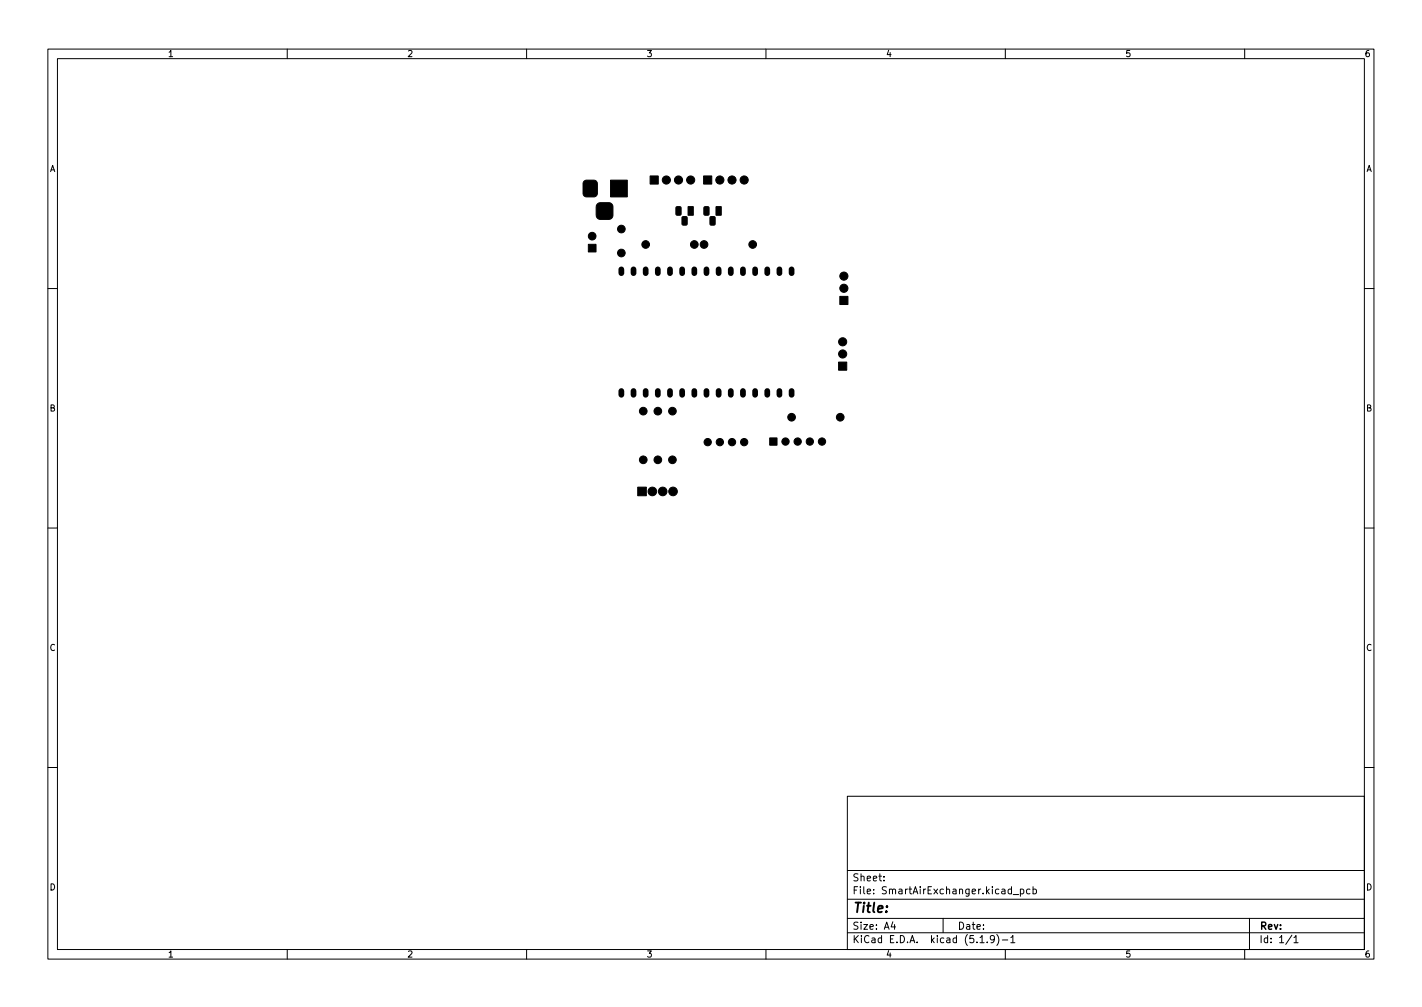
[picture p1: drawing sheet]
<svg xmlns="http://www.w3.org/2000/svg" width="297mm" height="210mm" viewBox="0 0 297 210" stroke-linecap="round" stroke-linejoin="round" font-family="sans-serif">
<defs><g id="words">
<text font-size="2.8" x="178" y="190.6">Title:</text>
<g font-size="2.1">
<text x="178" y="184">Sheet:</text>
<text x="178" y="186.7">File: SmartAirExchanger.kicad_pcb</text>
<text x="178" y="196.9">KiCad E.D.A. kicad (5.1.9)-1</text>
<text x="178" y="194.1">Size: A4</text>
<text x="200" y="194.1">Date:</text>
<text x="263" y="194.1">Rev:</text>
<text x="263" y="196.9">Id: 1/1</text>
</g>
<g font-size="1.8">
<text x="35" y="11.9">1</text>
<text x="85" y="11.9">2</text>
<text x="135" y="11.9">3</text>
<text x="185" y="11.9">4</text>
<text x="235" y="11.9">5</text>
<text x="285" y="11.9">6</text>
<text x="10.3" y="35.9">A</text>
<text x="285.3" y="35.9">A</text>
<text x="10.3" y="85.9">B</text>
<text x="285.3" y="85.9">B</text>
<text x="10.3" y="135.9">C</text>
<text x="285.3" y="135.9">C</text>
<text x="10.3" y="185.9">D</text>
<text x="285.3" y="185.9">D</text>
<text x="35" y="199.9">1</text>
<text x="85" y="199.9">2</text>
<text x="135" y="199.9">3</text>
<text x="185" y="199.9">4</text>
<text x="235" y="199.9">5</text>
<text x="285" y="199.9">6</text>
</g>
</g></defs>
<g fill="none" stroke="#000" stroke-width=".21">
<path d="M10 10.2h277v190.1h-277zM12 12.2h273v186.1h-273zM60 10.2v2M110 10.2v2M160 10.2v2M210 10.2v2M260 10.2v2M10 60.2h2M285 60.2h2M10 110.2h2M285 110.2h2M10 160.2h2"/>
<path d="M177 166.3h108v32h-108zM285 160.2h2M60 198.3v2M110 198.3v2M160 198.3v2M177 194.8h108M177 191.8h108M177 187.8h108M177 181.8h108M184.6 183.8v.1M184.6 183v.1M186.5 192.5l-.4 1h1"/>
<path d="M186.9 193v1M197 191.8v3M204.7 195.8l.4-.5v1.5M204.7 196.8h.9M206.2 196.7v.1M207.7 196l-.3 .3-.4-.1-.1-.2 .1-.6 .4-.1 .2 .2a.99 .99 0 0 1-.3 1.3h-.3M208.2 195.1a1.72 1.72 0 0 1 0 2.3M209.4 196.3h1.1M210 198.3v2M211.1 195.8l.5-.5v1.5M211.1 196.8h.9M211.3 185.7l-.4-.1-.3 .3 .1 .7h.6"/>
<path d="M211.3 185.1v1.5M211.6 186.8h1.2M213.1 185.7l.5-.1 .3 .3-.2 .7h-.6M213.1 185.6v1.5M215.1 185.7l-.4-.1-.3 .3 .2 .7h.5M215.8 185.7l.4-.1 .3 .3-.1 .7h-.6M215.8 185.1v1.5M260 198.3v2M261 191.8v6.5M269.9 195.3l-1.3 1.9M270.3 195.8l.4-.5v1.5M270.3 196.8h.8"/>
</g>
<g fill="#000" stroke="#000" stroke-width=".21">
<path d="M122 37.8l.5-.2h1.5a.75 .75 0 0 1 .8 .8v2a.75 .75 0 0 1-.8 .7h-1.5a.75 .75 0 0 1-.7-.7v-2.1zM135.8 36.7h1.7v1.7h-1.7zM147 36.7h1.7v1.7h-1.7zM122.9 51h1.6v1.6h-1.6zM124.8 42.6l.5-.3h1.9a.88 .88 0 0 1 .8 .9v1.7a.88 .88 0 0 1-.8 .9h-1.8a.88 .88 0 0 1-.9-.9v-1.8zM127.5 37.6h3.5v3.5h-3.5zM141.3 43.2l.7-.1 .2 .2 .1 1.4-.2 .2h-.7l-.2-.1zM142.5 45.3l.8-.1 .2 .2 .1 1.4-.2 .2h-.7l-.2-.1zM143.7 43.1h1.1v1.8h-1.1zM147.1 43.2l.8-.1 .2 .2v1.4l-.1 .2h-.7l-.2-.1zM148.4 45.3l.7-.1 .3 .2v1.4l-.2 .2h-.7l-.2-.1zM149.6 43.1h1.1v1.8h-1.1z"/>
<path d="M175.2 75.6h1.7v1.7h-1.7zM175.4 61.9h1.7v1.7h-1.7zM160.8 91.4h1.5v1.6h-1.5zM133.2 101.7h1.8v1.8h-1.8z"/>
<circle cx="139.2" cy="37.6" r=".85"/>
<circle cx="141.7" cy="37.6" r=".85"/>
<circle cx="144.3" cy="37.6" r=".85"/>
<circle cx="150.4" cy="37.6" r=".85"/>
<circle cx="152.9" cy="37.6" r=".85"/>
<circle cx="155.4" cy="37.6" r=".85"/>
<circle cx="123.7" cy="49.3" r=".8"/>
<circle cx="129.8" cy="52.8" r=".8"/>
<circle cx="129.8" cy="47.8" r=".8"/>
<circle cx="134.9" cy="51" r=".8"/>
<circle cx="145" cy="51" r=".8"/>
<circle cx="147.1" cy="51" r=".8"/>
<circle cx="157.2" cy="51" r=".8"/>
<circle cx="176.3" cy="57.7" r=".85"/>
<circle cx="176" cy="73.9" r=".85"/>
<circle cx="176" cy="71.4" r=".85"/>
<circle cx="176.3" cy="60.2" r=".85"/>
<circle cx="134.4" cy="96" r=".8"/>
<circle cx="134.4" cy="85.8" r=".8"/>
<circle cx="137.4" cy="96" r=".8"/>
<circle cx="137.4" cy="85.8" r=".8"/>
<circle cx="140.5" cy="96" r=".8"/>
<circle cx="140.5" cy="85.8" r=".8"/>
<circle cx="147.8" cy="92.3" r=".76"/>
<circle cx="150.4" cy="92.3" r=".76"/>
<circle cx="152.9" cy="92.3" r=".76"/>
<circle cx="155.4" cy="92.3" r=".76"/>
<circle cx="164.1" cy="92.2" r=".76"/>
<circle cx="165.4" cy="87.1" r=".8"/>
<circle cx="166.6" cy="92.2" r=".76"/>
<circle cx="169.2" cy="92.2" r=".76"/>
<circle cx="171.7" cy="92.2" r=".76"/>
<circle cx="175.5" cy="87.1" r=".8"/>
<circle cx="136.3" cy="102.6" r=".9"/>
<circle cx="138.4" cy="102.6" r=".9"/>
<circle cx="140.6" cy="102.6" r=".9"/>
</g>
<g fill="none" stroke="#000" stroke-width="1.2">
<path d="M129.8 56.2v.8M132.3 56.2v.8M134.9 56.2v.8M137.4 56.2v.8M140 56.2v.8M142.5 56.2v.8M145 56.2v.8M147.6 56.2v.8M150.1 56.2v.8M152.7 56.2v.8M155.2 56.2v.8M157.7 56.2v.8"/>
<path d="M160.3 56.2v.8M162.8 56.2v.8M165.4 56.2v.8M129.8 81.6v.8M132.3 81.6v.8M134.9 81.6v.8M137.4 81.6v.8M140 81.6v.8M142.5 81.6v.8M145 81.6v.8M147.6 81.6v.8M150.1 81.6v.8"/>
<path d="M152.7 81.6v.8M155.2 81.6v.8M157.7 81.6v.8M160.3 81.6v.8M162.8 81.6v.8M165.4 81.6v.8"/>
</g>
<use href="#words"/>
</svg>
